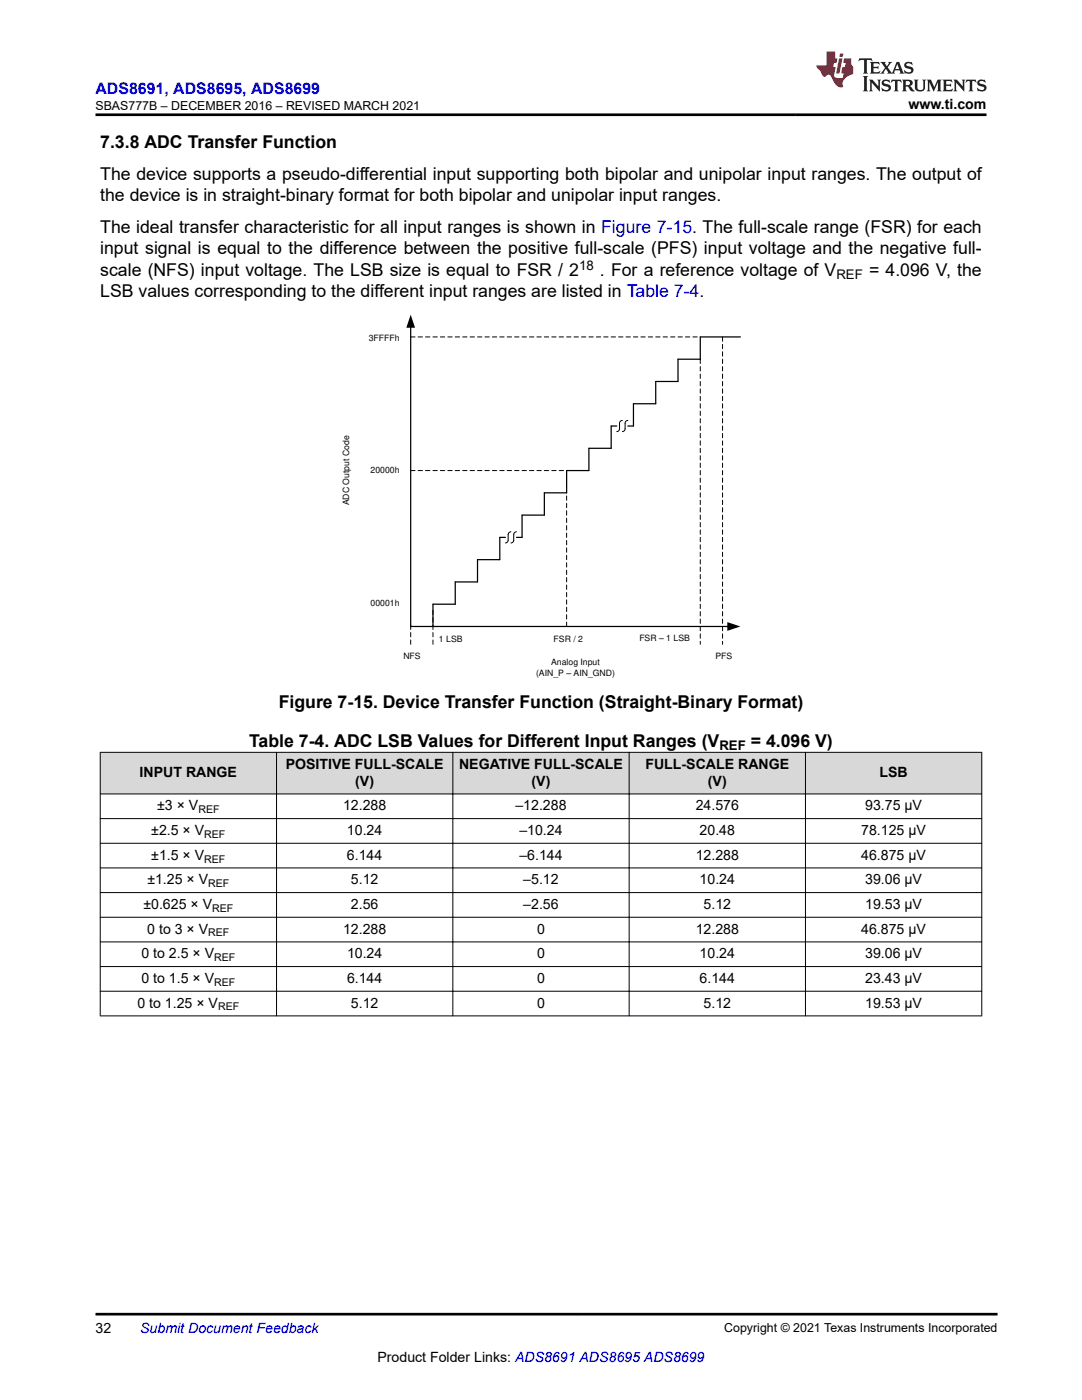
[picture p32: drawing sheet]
<svg xmlns="http://www.w3.org/2000/svg" width="216mm" height="279mm" viewBox="0 0 216 279" stroke-linecap="round" stroke-linejoin="round" font-family="sans-serif">
<defs><g id="words">
<g font-size="3.5">
<text x="20" y="29.6">7.3.8 ADC Transfer Function</text>
<text x="20" y="35.9">The device supports a pseudo-differential input supporting both bipolar and unipolar input ranges. The output of</text>
<text x="20" y="40.2">the device is in straight-binary format for both bipolar and unipolar input ranges.</text>
<text x="20" y="46.5">The ideal transfer characteristic for all input ranges is shown in Figure 7-15. The full-scale range (FSR) for each</text>
<text x="20" y="50.8">input signal is equal to the difference between the positive full-scale (PFS) input voltage and the negative full-</text>
<text x="20" y="59.2">LSB values corresponding to the different input ranges are listed in Table 7-4.</text>
<text x="20" y="55">scale (NFS) input voltage. The LSB size is equal to FSR / 2</text>
<text x="119.7" y="55">. For a reference voltage of V</text>
<text x="173.4" y="55">= 4.096 V, the</text>
<text x="55.6" y="141.2">Figure 7-15. Device Transfer Function (Straight-Binary Format)</text>
<text x="49.7" y="149">Table 7-4. ADC LSB Values for Different Input Ranges (V</text>
<text x="149.8" y="149">= 4.096 V)</text>
</g>
<text font-size="3.2" fill="#00f" x="19.1" y="18.7">ADS8691, ADS8695, ADS8699</text>
<g font-size="2.8">
<text x="181.3" y="21.8">www.ti.com</text>
<text x="27.9" y="155.1">INPUT RANGE</text>
<text x="57" y="153.4">POSITIVE FULL-SCALE</text>
<text x="91.6" y="153.4">NEGATIVE FULL-SCALE</text>
<text x="128.8" y="153.4">FULL-SCALE RANGE</text>
<text x="175.5" y="155.1">LSB</text>
<text x="31.4" y="161.7">±3 × V</text>
<text x="68.5" y="161.7">12.288</text>
<text x="70.9" y="156.8">(V)</text>
<text x="102.8" y="161.7">–12.288</text>
<text x="106.1" y="156.8">(V)</text>
<text x="138.8" y="161.7">24.576</text>
<text x="141.2" y="156.8">(V)</text>
<text x="172.6" y="161.7">93.75 µV</text>
<text x="30.2" y="166.6">±2.5 × V</text>
<text x="69.2" y="166.6">10.24</text>
<text x="103.6" y="166.6">–10.24</text>
<text x="139.6" y="166.6">20.48</text>
<text x="171.8" y="166.6">78.125 µV</text>
<text x="30.2" y="171.6">±1.5 × V</text>
<text x="69.2" y="171.6">6.144</text>
<text x="103.6" y="171.6">–6.144</text>
<text x="138.8" y="171.6">12.288</text>
<text x="171.8" y="171.6">46.875 µV</text>
<text x="29.4" y="176.5">±1.25 × V</text>
<text x="70" y="176.5">5.12</text>
<text x="104.4" y="176.5">–5.12</text>
<text x="139.6" y="176.5">10.24</text>
<text x="172.6" y="176.5">39.06 µV</text>
<text x="28.6" y="181.4">±0.625 × V</text>
<text x="70" y="181.4">2.56</text>
<text x="104.4" y="181.4">–2.56</text>
<text x="140.4" y="181.4">5.12</text>
<text x="172.6" y="181.4">19.53 µV</text>
<text x="28.2" y="191.3">0 to 2.5 × V</text>
<text x="29.4" y="186.3">0 to 3 × V</text>
<text x="68.5" y="186.3">12.288</text>
<text x="69.2" y="191.3">10.24</text>
<text x="107.2" y="186.3">0</text>
<text x="107.2" y="191.3">0</text>
<text x="138.8" y="186.3">12.288</text>
<text x="139.6" y="191.3">10.24</text>
<text x="171.8" y="186.3">46.875 µV</text>
<text x="172.6" y="191.3">39.06 µV</text>
<text x="28.2" y="196.2">0 to 1.5 × V</text>
<text x="69.2" y="196.2">6.144</text>
<text x="107.2" y="196.2">0</text>
<text x="139.6" y="196.2">6.144</text>
<text x="172.6" y="196.2">23.43 µV</text>
<text x="27.4" y="201.1">0 to 1.25 × V</text>
<text x="70" y="201.1">5.12</text>
<text x="107.2" y="201.1">0</text>
<text x="140.4" y="201.1">5.12</text>
<text x="172.6" y="201.1">19.53 µV</text>
<text x="19" y="266.1">32</text>
<text x="75.3" y="271.7">Product Folder Links: ADS8691 ADS8695 ADS8699</text>
</g>
<text font-size="2.8" fill="#00f" x="28" y="266.1">Submit Document Feedback</text>
<g font-size="2.6">
<text x="115.5" y="53.8">18</text>
<text x="166.9" y="55.7">REF</text>
<text x="143.5" y="149.7">REF</text>
</g>
<g font-size="2.5">
<text x="19" y="21.9">SBAS777B – DECEMBER 2016 – REVISED MARCH 2021</text>
<text x="144.5" y="265.8">Copyright © 2021 Texas Instruments Incorporated</text>
</g>
<g font-size="2.1">
<text x="39.6" y="162.3">REF</text>
<text x="40.8" y="167.2">REF</text>
<text x="40.8" y="172.1">REF</text>
<text x="41.5" y="177.1">REF</text>
<text x="42.3" y="182">REF</text>
<text x="41.6" y="186.9">REF</text>
<text x="42.7" y="191.8">REF</text>
<text x="42.7" y="196.7">REF</text>
<text x="43.5" y="201.7">REF</text>
</g>
<g font-size="1.7">
<text x="73.6" y="68">3FFFFh</text>
<text x="74" y="94.4">20000h</text>
<text x="69.7" y="100.9" transform="rotate(-90 69.7 100.9)">ADC Output Code</text>
<text x="74" y="120.9">00001h</text>
<text x="80.5" y="131.6">NFS</text>
<text x="87.6" y="128.1">1 LSB</text>
<text x="110.5" y="128.1">FSR / 2</text>
<text x="127.6" y="128">FSR ± 1 LSB</text>
<text x="142.8" y="131.6">PFS</text>
<text x="107" y="134.8">(AIN_P ± AIN_GND)</text>
<text x="110" y="132.8">Analog Input</text>
</g>
</g></defs>
<path d="M81.9 65.2v59.8h63.4M147.7 67.2h-8v4.5h-4.4v4.4h-4.5v4.5h-4.4v4.4h-1.1M123.1 85h-1.1v4.5h-4.5v4.4h-4.4v4.5h-4.5v4.4h-4.4v4.4h-1.1M100.8 107.2h-1.1v4.5h-4.4v4.4h-4.5v4.5h-4.4v4.4" fill="none" stroke="#000" stroke-width=".25"/>
<path d="M81.9 62.8l.9 2.6h-1.7zM145.1 124.2l2.6 .8-2.6 .9z" fill="#000"/>
<path d="M81.9 67.2h57.8M139.7 71.7v56.9M144.2 67.2v61.4M81.9 93.9h31.2M81.9 128.6v-4.5M86.4 128.6v-7.1M113.1 125v-26.6" fill="none" stroke="#000" stroke-width=".2" stroke-dasharray=".9 .6"/>
<path d="M124.2 83.9l-.5 .3-.2 1.7-.4 .2M125.3 83.9l-.5 .3-.1 1.7-.5 .2M102 106.1l-.5 .3-.2 1.7-.5 .3M103.1 106.1l-.5 .3-.2 1.7-.4 .3" fill="none" stroke="#000" stroke-width=".2"/>
<g fill="#d8d8d8">
<path d="M20 150.1h175.9v8.4h-175.9z" fill-rule="evenodd"/>
<path d="M20.1 150.2h35v8.2h-35z" fill-rule="evenodd"/>
<path d="M55.2 150.2h35.1v8.2h-35.1z" fill-rule="evenodd"/>
<path d="M90.4 150.2h35.1v8.2h-35.1z" fill-rule="evenodd"/>
<path d="M125.6 150.2h35.1v8.2h-35.1z" fill-rule="evenodd"/>
<path d="M160.8 150.2h35v8.2h-35z" fill-rule="evenodd"/>
</g>
<g fill="none" stroke="#000" stroke-width=".2">
<path d="M19.9 150.1h176.1M19.9 158.5h176.1M20 150.1v52.7M55.2 150.1v52.7M90.4 150.1v52.7M125.5 150.1v52.7M160.7 150.1v52.7M195.9 150.1v52.7M19.9 163.4h176.1M19.9 168.3h176.1M19.9 173.2h176.1M19.9 178.1h176.1"/>
<path d="M19.9 183.1h176.1M19.9 188h176.1M19.9 192.9h176.1M19.9 197.8h176.1M19.9 202.7h176.1"/>
</g>
<path d="M171.5 11.6l-.2 .6 .5-.2h.6v.1v2.2l-.2 .4h1l-.2-.4v-2.2v-.1h.5l.6 .2-.2-.6zM173.6 12.4l.2 .3v1.6l-.2 .4h1.9l.1-.6a1.08 1.08 0 0 1-1.3 .2v-.7h.6l.4 .2v-.7l-.4 .2h-.6v-.5l.2-.2a1 1 0 0 1 1 .3l-.1-.5zM175.7 12.4l.9 1.1-1 1.2h.9l-.2-.2 .5-.8 .4 .8-.2 .2h1.6l-.2-.2 .2-.5h.9l.1 .5-.1 .2h.9l-.2-.4-.8-1.9h-.5l-.9 2.1-.9-1.1 .9-1h-.8l.2 .2-.4 .6-.4-.6 .2-.2zM179 12.8l.4 1h-.7zM180.7 12.5a.65 .65 0 0 0-.2 .7 .65 .65 0 0 0 .6 .5l.6 .1 .1 .3a.79 .79 0 0 1-.7 .4 .79 .79 0 0 1-.7-.5l.1 .7 .2-.1a.93 .93 0 0 0 1.1 0 .93 .93 0 0 0 .4-.9 1.46 1.46 0 0 0-1.2-.6l-.1-.3a1.09 1.09 0 0 1 1.2 .2l-.2-.6-.1 .1-.5-.2zM172.2 15.2l.2 .4v2.2l-.2 .4h1l-.2-.4v-2.2l.2-.4zM173.4 15.9l.2 .4v1.5l-.2 .4h.8l-.3-.4 .1-1.3 1.6 1.8v-2l.2-.4h-.7l.1 .2 .1 1.1-1.2-1.3zM176.2 16a.65 .65 0 0 0-.2 .8 .65 .65 0 0 0 .6 .4l.6 .2 .1 .2a.79 .79 0 0 1-.7 .4 .79 .79 0 0 1-.7-.5l.1 .7 .2-.1a.93 .93 0 0 0 1.1 .1 .93 .93 0 0 0 .4-1 1.46 1.46 0 0 0-1.2-.5l-.1-.4a1.09 1.09 0 0 1 1.2 .2l-.1-.6-.2 .1-.5-.1zM177.9 15.9l-.1 .6a.63 .63 0 0 1 .8-.3v1.6l-.3 .4h1l-.2-.4v-1.6a.66 .66 0 0 1 .8 .3l-.1-.6zM180 15.9l.2 .4v1.5l-.2 .4h1l-.2-.2-.1-.7h.5l.1 .2a.79 .79 0 0 0 1.2 .6l-1-.9a.61 .61 0 0 0 .6-.6 .61 .61 0 0 0-.5-.7zM180.8 16.2h.1a.47 .47 0 0 1 .5 .1 .47 .47 0 0 1 .1 .5l-.1 .1-.7 .1zM182.3 15.9l.2 .2a2.27 2.27 0 0 0 .4 2 1.04 1.04 0 0 0 1.7-.7v-1.3l.2-.2h-.8l.2 .4v1.1a.6 .6 0 0 1-.6 .6 .6 .6 0 0 1-.6-.6v-1.1l.3-.4zM184.9 15.9l.2 .4v1.5l-.2 .4h.8l-.3-.4v-1.4l.9 1.9 .9-1.9v1.4l-.3 .4h1l-.2-.4v-1.5l.2-.4h-.8l-.7 1.5-.6-1.5zM188.1 15.9l.2 .4v1.5l-.2 .4h1.9l.1-.6a1.09 1.09 0 0 1-1.3 .2v-.7h.6l.4 .2v-.6l-.4 .2h-.6v-.6l.2-.1a1.01 1.01 0 0 1 1 .3l-.1-.6zM190.2 15.9l.3 .4v1.5l-.3 .4h.8l-.2-.4v-1.3l1.6 1.8v-2l.2-.4h-.7l.2 .2v1.1l-1.2-1.3zM192.8 15.9l-.1 .6a.63 .63 0 0 1 .8-.3v1.6l-.3 .4h1l-.2-.4v-1.6a.66 .66 0 0 1 .8 .3l-.1-.6zM195.2 16a.65 .65 0 0 0-.2 .8 .65 .65 0 0 0 .6 .4l.6 .2 .2 .2a.79 .79 0 0 1-.7 .4 .79 .79 0 0 1-.7-.5l.1 .7 .2-.1a.93 .93 0 0 0 1 .1 .93 .93 0 0 0 .5-1 1.46 1.46 0 0 0-1.3-.5v-.4a1.09 1.09 0 0 1 1.2 .2l-.2-.6-.2 .1-.5-.1z" fill="#231f20"/>
<path d="M164.9 10.3v2.7h-2l.1 .4 .8 1a.95 .95 0 0 0 1 .9 .59 .59 0 0 1 .5-.4 .59 .59 0 0 1 .5 .3l.4 .8a1.59 1.59 0 0 0 2.1 1.4 1.61 1.61 0 0 1 1-2.3l1-.3-.1-1.5a1.59 1.59 0 0 1-.3-1.7h-1.5l-.2 .9h.6l-.2 .9h-.5l-.2 .9v.3l.4 .1-.1 .9h-.7a.73 .73 0 0 1-1-.7l.3-1.5h-.5l.1-.9h.5l.2-.9h-.5v-1.3zM167.4 11.6l-.6 3.1h.7l.6-3.1zM167.6 10.7l-.1 .6h.7l.1-.6z" fill="#ed1c24"/>
<path d="M19 22.9h177.8M19 262.3h180" fill="none" stroke="#000" stroke-width=".53"/>
<use href="#words"/>
</svg>
